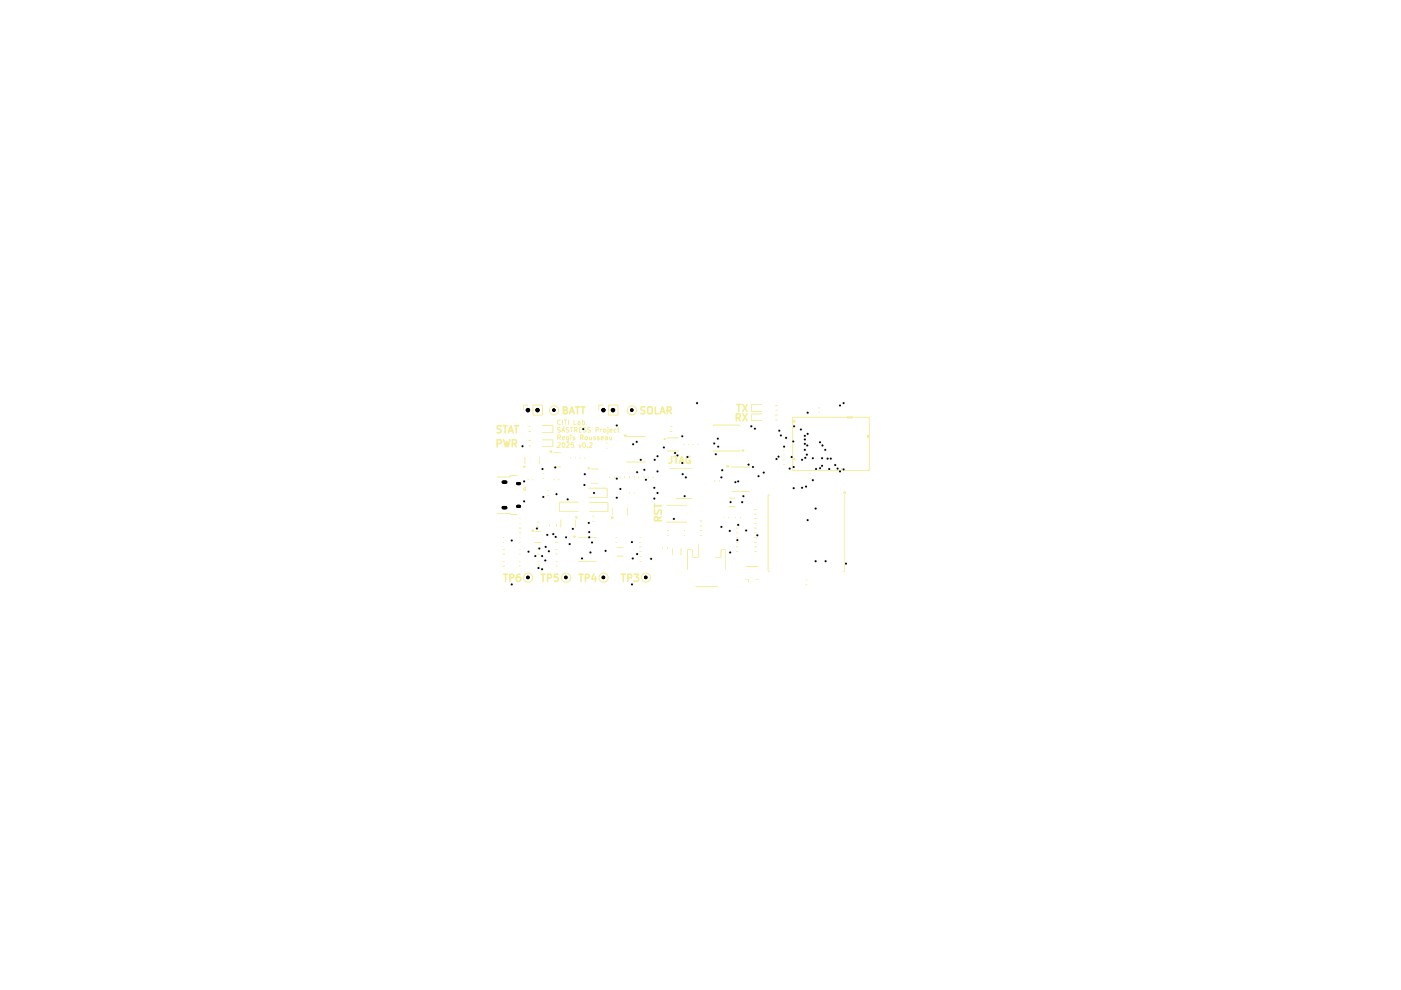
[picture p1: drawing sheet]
<svg xmlns="http://www.w3.org/2000/svg" width="297mm" height="210mm" viewBox="0 0 297 210" stroke-linecap="round" stroke-linejoin="round" font-family="sans-serif">
<g fill="none" stroke="#f3ed95" stroke-width=".34">
<path d="M105.4 94.1l.8-.1 .1-.3v-.3l-.3-.2h-.6v1.5M106.3 90.3a.64 .64 0 0 0-.9 .1v.4a.62 .62 0 0 1 .8 .8l-.3 .2-.5-.1M106.7 90.3h.8M106.8 93.2l.4 1.5 .2-1.1 .3 1.1 .4-1.5M107.1 90.3v1.5M107.8 91.8l.5-1.5 .5 1.5M107.9 91.4h.7M108.6 94.1l.8-.1 .1-.6-.3-.2h-.6v1.5M109.1 90.3h.9M109.1 94.1l.4 .6M109.5 90.3v1.5M122.8 121.8h.8"/>
<path d="M123.2 121.8v1.5M124.1 122.5l.8-.1 .1-.4-.4-.2h-.5v1.5M125.9 121.7l-.4 1.1h.9M126.2 122.3v1M131.7 121.8h.9M132.2 121.8v1.5M133.1 122.5l.8-.1v-.4l-.2-.2h-.6v1.5M134.5 121.8h.9l-.5 .5 .4 .1a.6 .6 0 0 1-.2 .9h-.5l-.1-.2"/>
</g>
<g fill="none" stroke="#f3ed95" stroke-width=".21">
<path d="M111 98.8l.3 .1-.3 .3zM111.3 98.9h.1M111.3 96.9v1.5M112 85.9h-1v1.1M112.1 93.4h.5M112.1 90.5h.5M112.1 91.5h.5M112.1 94.5h.5M113 85.9h2v2.1h-2zM114.4 96.9v1.5M114.9 90.2h2.3v1.5M122.6 119.1h3.8"/>
<path d="M122.6 113.9h3.8M130.5 114h.3M130.5 115h.3M130.8 116h1.4M130.8 117.9h1.4M135.5 116h.5M135.5 117h.5M135.6 118h.4M135.6 114h.2M135.6 115h.2M135.6 119h.4"/>
<circle cx="117.5" cy="87" r=".97"/>
<circle cx="128" cy="122.5" r=".97"/>
<circle cx="136.9" cy="122.5" r=".97"/>
</g>
<path d="M111 98.7l.3 .2-.3 .2z" fill="#f3ed95"/>
<g fill="none" stroke="#f3ed95" stroke-width=".21">
<path d="M114.9 93.3h2.3v1.4h-2.3M114.9 91.7h2.3M106.6 119h.5M106.6 116.5h.5M106.6 117.5h.5M106.6 114h.3M106.6 115h.3M109.7 100.8h-1.5v.3h-2.8M110 119h.4M110.1 116.5h.3M110.1 117.5h.3M113.9 119h.5"/>
<path d="M113.9 116.5h.5M113.9 117.5h.5M129.7 109.5l.3 .3-.3 .2zM129.9 108.5v.8M130 109.8h.1M133.1 107.7v1.6M106.6 120h.5M110 120h.4M113.9 120h.5M117.8 120h.4"/>
<circle cx="112" cy="122.5" r=".97"/>
<circle cx="120" cy="122.5" r=".97"/>
</g>
<path d="M106.8 121.8h.8M107.2 121.8v1.5M108.1 122.5l.8-.1 .1-.4-.4-.2h-.5v1.5M110.2 121.8a.68 .68 0 0 0-.7 .6v.5l.1 .3 .5 .1 .3-.4-.1-.5-.5-.1-.3 .3M114.7 121.8h.9M115.1 121.8v1.5M116.1 122.5l.7-.1v-.6h-.7v1.5M118.3 121.8h-.7l-.1 .6h.8a.6 .6 0 0 1-.2 .9h-.4l-.2-.2" fill="none" stroke="#f3ed95" stroke-width=".34"/>
<path d="M129.7 109.5l.3 .3-.3 .2z" fill="#f3ed95"/>
<g fill="none" stroke="#f3ed95" stroke-width=".21">
<path d="M124.6 99.2h.4l-.2 .2zM124.8 99.4h.1M125.3 99.4h1.6M124.8 103.5h3.9M124.8 105.5h3.9M124.9 106.6h4v1.9h-4M125.3 102.6h1.6M125.6 109.4h.4M125.6 110.5h.4M129.2 101v.4M130.3 101v.4M131.4 101v.4"/>
<path d="M132.5 101v.4M133.5 101v.4M134.5 101v.4M135.4 101v.4M136.5 101v.4M137.5 101v.4"/>
<circle cx="134" cy="87" r=".97"/>
</g>
<path d="M124.6 99.2h.4l-.2 .2z" fill="#f3ed95"/>
<g fill="none" stroke="#f3ed95" stroke-width=".21">
<path d="M120.9 97v.2M122 97v.2M105.4 108.8h2.8v.3h1.5M111 103.7l.4-.4v.8zM112 101.6v.2M113 101.6v.2M113.8 110.7h.5M113.8 111.7h.5M115 100.5h.4M115 101.5h.4M116 104h.4M116 105h.4"/>
<path d="M116.5 111.1v.5M117.5 101.6v.2M118 111.1v.5M118.5 101.6v.2M118.9 110.2v.8M121.5 113.7h.5l-.2 .3zM121.8 114h.1M122.6 106.5h-3.9v2h3.9M128.7 103.5v2M129.9 107.7v.8M133.5 104.4v.2M134.5 104.4v.2"/>
</g>
<path d="M121.5 113.7h.5l-.2 .3z" fill="#f3ed95"/>
<path d="M117.7 114h.5M117.7 115h.5M118.9 111v.8M122 109.7h.1M122 109.7l.3-.3v.5zM122 110.2v1.6" fill="none" stroke="#f3ed95" stroke-width=".21"/>
<path d="M122 109.7l.3-.3v.5z" fill="#f3ed95"/>
<path d="M110 113h.5M110.1 114h.3M110.1 115h.3M112.7 112.4h.5l-.2 .3zM113 112.7h.1M113.3 115h1.5M113.3 112.6h1.5" fill="none" stroke="#f3ed95" stroke-width=".21"/>
<path d="M112.7 112.4h.5l-.2 .3z" fill="#f3ed95"/>
<g fill="none" stroke="#f3ed95" stroke-width=".21">
<path d="M116.5 95.6h.6l-.3 .4zM116.8 96h.1M117.3 95.9h1.6M117.3 99h1.6M123 97v.2M124 97v.2M110 112h.5M110.1 109.9h.3M110.1 111h.3M117.7 116.5h.5M117.7 117.5h.5M117.8 119h.4"/>
<path d="M138.5 101v.4M140.4 116v.4M141.3 108.9v.1M141.3 110.7h4.4M141.3 107.2h4.4M141.4 112.5h.5M141.4 113.5h.5M141.5 116v.4M142.5 116.3v1.4M143.3 105.6h3.5M144.4 116.3v1.4M145 112.5h.2"/>
<path d="M145 113.5h.2M145.7 108.9v.1M146.8 118.2v-1.7h-1v4.3M148 115.3v2.9M148.4 112.5h.5M148.4 111.5h.5M148.4 110.4h.5M148.4 113.5h.5M151.5 101.8v.4M152.5 101.8v.4M153.5 109.6v.3M154.5 109.6v.3"/>
</g>
<path d="M138.8 108.1l.1 .9 .3 .1 .4-.8 .4-.2 .2 .2v.8M138.8 106.8v.9M138.8 107.3h1.4M139.5 110.4l-.1-.7-.1-.1h-.4l-.1 .8h1.4M140.2 109.6l-.7 .5" fill="none" stroke="#f3ed95" stroke-width=".34"/>
<path d="M116.5 95.6h.5l-.2 .3z" fill="#f3ed95"/>
<path d="M119.5 87h.5l.2-.3-.1-.4h-.6v1.4h.6l.2-.5-.3-.2M120.7 87.7l.5-1.4 .6 1.4M120.9 87.3h.7M122 86.3h.9M122.4 86.3v1.4M123.2 86.3h.8M123.6 86.3v1.4" fill="none" stroke="#f3ed95" stroke-width=".34"/>
<g fill="none" stroke="#f3ed95" stroke-width=".21">
<path d="M118.2 92.8h.5l.1-.5-.6-.1v1.1M118.2 93.9h.4l.2 .2-.6 .8h.6M118.5 92.8l.3 .5M118.8 89.1l-.2-.1-.4 .3v.5l.4 .2h.2M118.8 90.7h-.6v.4l.6 .2-.2 .4-.4-.1M119.1 91.7l.3-1.1 .4 1.1M119.2 91.3h.5M119.3 92.9l.4-.1-.1-.2-.3 .1v.5h.4M119.3 93.9h.1a.55 .55 0 0 1 .4 .5 .55 .55 0 0 1-.4 .5l-.2-.5zM119.3 89v1M119.6 89h.6M119.8 89v1"/>
<path d="M120.1 93.9h.4l.2 .1-.6 .9h.6M120.5 92.6v.9h-.4M120.5 92.7h-.4v.5h.4M120.5 89v1M120.6 90.7l-.4-.1-.2 .2 .2 .3 .4 .2v.2l-.2 .2-.4-.1M120.9 90.6h.6M121 92.2v.1M121 92.6v.7M121.2 90.6v1.1M121.6 93.9h-.5v.5h.5v.4h-.5M121.7 89v1h.5M121.8 91.1h.5l.1-.3-.6-.2v1.1"/>
<path d="M121.9 92.7l-.3-.1-.1 .2 .4 .1v.3h-.4M122 91.1l.4 .6M122.6 89.5l.2-.1 .2 .1v.5M122.7 94.2l.3 .7 .2-.7M122.8 91.1h.3M123 89.6h-.4l-.1 .2 .1 .2h.4M123.1 92.8h.5l.1-.4-.2-.2h-.4v1.1M123.2 90.6h-.4v1.1h.4M123.3 92.8l.4 .5M123.5 89.5h.4v.5h-.4M123.5 89v1M123.6 94l.3-.1a.58 .58 0 0 1-.1 1l-.2-.2z"/>
<path d="M124 92.8l.2-.2 .3 .1 .1 .4-.3 .2-.2-.1zM124.2 90.7h-.5v.4l.5 .2-.2 .4-.3-.1M124.6 94.8v.1M125 92.6v.6h.4M125 93.9h.5v.4l-.6 .6h.6M125.2 90.7l-.4-.1-.2 .2 .2 .3 .4 .2-.2 .4-.4-.1M125.4 92.6v.7M126.2 92.7l-.3-.1v.2l.4 .3-.2 .2-.2-.1M126.4 91.1h.5l.1-.3-.6-.2v1.1M127 92.7l-.2-.1-.2 .2 .4 .1v.3h-.4M127.4 91v.7M127.5 92.9l.5-.1-.2-.2-.3 .1v.5h.4"/>
<path d="M127.6 91l-.2 .1M128 91.1l.2-.1 .3 .1-.1 .5h-.4zM128 85.9h-1v1.1M128.4 92.7l.3-.1 .1 .2v.5M128.6 93.9h.2M128.6 95h.2M128.8 92.8h-.3l-.2 .2 .2 .3 .3-.1M128.9 91v.8l-.2 .2M128.9 90.6v.1M129 85.9h2v2.1h-2zM129.2 92.6v.5l.2 .2 .3-.1M129.3 91.3l.5-.1-.1-.2-.4 .1v.5h.5"/>
<path d="M129.7 92.6v.7M130.7 91.1l-.4-.1-.1 .1v.4l.1 .2 .4-.1M130.9 91h.4M131.1 90.6v1l.2 .1M146.8 118.2h1.2M151.6 118.2h1.3v-1.7h1v4.3M154.6 105.6h1.3M154.6 107.4h1.3M155.1 104.2h3.9M156 109.6v.3M156.1 112h.4M156.1 113h.4"/>
<path d="M156.1 116h.4M156.1 117h.4M156.1 114h.4M156.1 115h.4M157 109.6v.3M159.9 112h.5M159.9 113h.5M159.9 116h.5M159.9 117h.5M159.9 114h.5M159.9 115h.5M159.9 108h.5"/>
<path d="M159.9 109h.5M163.3 104.9h-.4v16.2h.4M178.9 104.4h.1M178.9 104.4l.3-.2v.5zM179.1 104.9v16.2h-.4M147.4 124.3h4.8M158.1 120.1h2.7M158.1 122.8h.6v.7M160.2 122.8h.7M170.8 123h.4M170.8 124h.4"/>
</g>
<path d="M178.9 104.4l.3-.2v.5z" fill="#f3ed95"/>
<path d="M168.3 97.2h.2v.3h-.2zM171.6 100.5h.2M171.6 101.5h.2" fill="none" stroke="#f3ed95" stroke-width=".21"/>
<path d="M168.3 97.2h.2v.3h-.2z" fill="#f3ed95"/>
<path d="M132.8 98h4M140.8 93.2l.2-.3v.3zM141 93.2h.1M141.4 95.6h2.5M142 90.5h.5M156.8 90.1h-5.5v.3M166.1 98.5h.3M166.1 95.5h.2M166.1 96.5h.2M166.1 97.5h.3M159.9 109.9h.5M159.9 111h.5" fill="none" stroke="#f3ed95" stroke-width=".21"/>
<path d="M156.1 88.6h.5l.3-.2 .1-.3-.2-.3-.7-.1v1.5M156.2 85.8h.9M156.5 88.6l.5 .6M156.6 85.8v1.4M157.5 85.8l.9 1.4M157.5 87.7l.9 1.5M158.4 85.8l-.9 1.4M158.4 87.7l-.9 1.5" fill="none" stroke="#f3ed95" stroke-width=".34"/>
<path d="M140.7 93.1l.3-.2v.2z" fill="#f3ed95"/>
<path d="M136.7 86.3h-.7v.6a.62 .62 0 0 1 .7 .7l-.8 .1M137.3 86.4a.69 .69 0 0 1 1 0v1.1l-.2 .2h-.6l-.2-.2zM138.9 86.3v1.4h.7M140 87.7l.5-1.4 .5 1.4M140.1 87.3h.7M141.5 87h.7l.1-.2-.1-.4-.7-.1v1.4M141.8 87l.5 .7" fill="none" stroke="#f3ed95" stroke-width=".34"/>
<path d="M132.3 92.2h.5l-.3 .4zM132.5 92.6h.1M132.8 92.5h4" fill="none" stroke="#f3ed95" stroke-width=".21"/>
<path d="M132.2 92.2h.6l-.3 .3z" fill="#f3ed95"/>
<path d="M142 91.5h.5M145 94.1v.3M146 94.1v.3M148 94.1v.3M151.3 95.4v.2M154.1 98.8h.5l-.3 .3zM154.3 99.1h.1M155.1 99h1.9" fill="none" stroke="#f3ed95" stroke-width=".21"/>
<path d="M154 98.7h.5l-.2 .4z" fill="#f3ed95"/>
<path d="M156.8 95.4v.2h-5.5M156.8 90.1v.3M157 99h2M157.3 95.6l.2-.2 .3 .2zM157.5 95.4h.1" fill="none" stroke="#f3ed95" stroke-width=".21"/>
<path d="M157.5 95.3l.2 .3h-.5z" fill="#f3ed95"/>
<path d="M142.4 96.8l-.1 1.2-.1 .2h-.4M142.8 96.8h1M143.3 96.8v1.4M144 98.2l.5-1.4 .5 1.4M144.2 97.8h.7M146.3 96.9a.65 .65 0 0 0-.8 .2 .65 .65 0 0 0 0 .8l.2 .3h.6l.1-.6h-.4" fill="none" stroke="#f3ed95" stroke-width=".34"/>
<g fill="none" stroke="#f3ed95" stroke-width=".21">
<path d="M141.4 92.8h2.5M141.9 99.4h4.9M146.9 94.1v.3M161.6 85.7h-2.3v1.5h2.3M161.6 87.8h-2.3v1.4h2.3M164.4 89h.5M164.4 88h.5M164.4 86h.5M164.4 87h.5M168.3 89.1h.2v.4h-.2zM173.5 86.5h.4M173.5 87.5h.4"/>
<path d="M184.3 88.5h-16.2v11.2"/>
</g>
<path d="M168.2 89.1h.3v.4h-.3z" fill="#f3ed95"/>
<path d="M178.4 99.4h.5v.2h-.5zM184.3 88.5v11.2h-16.2" fill="none" stroke="#f3ed95" stroke-width=".21"/>
<path d="M178.4 99.3h.4v.3h-.4z" fill="#f3ed95"/>
<path d="M183.9 92.3h.3v.5h-.3z" fill="none" stroke="#f3ed95" stroke-width=".21"/>
<path d="M183.9 92.3h.2v.4h-.2z" fill="#f3ed95"/>
<path d="M179.7 88.5h.1M179.7 88.3v.4M180.1 88.4l-.3 .1 .3 .1M180.3 88.4l.2 .1-.2 .1M180.5 88.5h.2M180.6 88.3v.4" fill="none" stroke="#f3ed95" stroke-width=".21"/>
<g fill="#000">
<circle cx="111.9" cy="87" r=".47"/>
<circle cx="114" cy="87" r=".47"/>
<circle cx="117.4" cy="87" r=".38"/>
<circle cx="127.9" cy="87" r=".47"/>
<circle cx="130" cy="87" r=".47"/>
<circle cx="133.9" cy="87" r=".38"/>
<circle cx="111.9" cy="122.4" r=".38"/>
<circle cx="120" cy="122.4" r=".38"/>
<circle cx="127.9" cy="122.4" r=".38"/>
<circle cx="136.9" cy="122.4" r=".38"/>
</g>
<path d="M106.7 102.2h.5M106.7 107.7h.5" fill="none" stroke="#000" stroke-width=".76"/>
<path d="M106.7 102.2h.5M106.7 107.6h.5M109.7 102.5h.5M109.7 107.4h.5" fill="none" stroke="#000" stroke-width=".68"/>
<path d="M115.1 105.2l.3 .2-.1 .2-.3-.2z" fill="#ececec"/>
<path d="M115.1 105.2l.3 .2-.1 .2-.3-.2z" fill="none" stroke="#ececec" stroke-width=".21"/>
<path d="M111 101.9l.3 .2-.1 .2-.3-.2z" fill="#ececec"/>
<path d="M111 101.9l.3 .2-.1 .2-.3-.2z" fill="none" stroke="#ececec" stroke-width=".21"/>
<path d="M111 106.1l.3 .2-.1 .2-.3-.2z" fill="#ececec"/>
<path d="M111 106.1l.3 .2-.1 .2-.3-.2z" fill="none" stroke="#ececec" stroke-width=".21"/>
<path d="M120.3 105.7l.3 .2-.1 .2-.4-.2z" fill="#ececec"/>
<path d="M120.3 105.7l.3 .2-.1 .2-.4-.2z" fill="none" stroke="#ececec" stroke-width=".21"/>
<path d="M117.9 104.6l.3 .2-.1 .2-.3-.2z" fill="#ececec"/>
<path d="M117.9 104.6l.3 .2-.1 .2-.3-.2z" fill="none" stroke="#ececec" stroke-width=".21"/>
<path d="M121.4 112l.3 .1-.1 .2-.4-.2z" fill="#ececec"/>
<path d="M121.4 112l.3 .1-.1 .2-.4-.2z" fill="none" stroke="#ececec" stroke-width=".21"/>
<path d="M125.1 116.9l.3 .2-.1 .2-.3-.2z" fill="#ececec"/>
<path d="M125.1 116.9l.3 .2-.1 .2-.3-.2z" fill="none" stroke="#ececec" stroke-width=".21"/>
<path d="M120.7 115.2l.3 .2-.1 .1-.3-.1z" fill="#ececec"/>
<path d="M120.7 115.2l.3 .2-.1 .1-.3-.1z" fill="none" stroke="#ececec" stroke-width=".21"/>
<path d="M119.9 113.7l.3 .2-.1 .2-.3-.2z" fill="#ececec"/>
<path d="M119.9 113.7l.3 .2-.1 .2-.3-.2z" fill="none" stroke="#ececec" stroke-width=".21"/>
<path d="M123.3 118.2l.3 .2-.1 .2-.3-.2z" fill="#ececec"/>
<path d="M123.3 118.2l.3 .2-.1 .2-.3-.2z" fill="none" stroke="#ececec" stroke-width=".21"/>
<path d="M133.9 114.7l.3 .2-.1 .2-.3-.2z" fill="#ececec"/>
<path d="M133.9 114.7l.3 .2-.1 .2-.3-.2z" fill="none" stroke="#ececec" stroke-width=".21"/>
<path d="M137.9 118.3l.4 .2-.1 .2-.4-.2z" fill="#ececec"/>
<path d="M137.9 118.3l.4 .2-.1 .2-.4-.2z" fill="none" stroke="#ececec" stroke-width=".21"/>
<path d="M135 117.3l.3 .2-.1 .2-.3-.2z" fill="#ececec"/>
<path d="M135 117.3l.3 .2-.1 .2-.3-.2z" fill="none" stroke="#ececec" stroke-width=".21"/>
<path d="M134.1 118.2l.3 .2-.1 .2-.4-.2z" fill="#ececec"/>
<path d="M134.1 118.2l.3 .2-.1 .2-.4-.2z" fill="none" stroke="#ececec" stroke-width=".21"/>
<path d="M133.9 123.7l.3 .2-.1 .2-.3-.2z" fill="#ececec"/>
<path d="M133.9 123.7l.3 .2-.1 .2-.3-.2z" fill="none" stroke="#ececec" stroke-width=".21"/>
<path d="M112 116.8l.3 .2-.1 .2-.4-.2z" fill="#ececec"/>
<path d="M112 116.8l.3 .2-.1 .2-.4-.2z" fill="none" stroke="#ececec" stroke-width=".21"/>
<path d="M108.4 114.4l.3 .2-.1 .2-.3-.2z" fill="#ececec"/>
<path d="M108.4 114.4l.3 .2-.1 .2-.3-.2z" fill="none" stroke="#ececec" stroke-width=".21"/>
<path d="M108.4 123.7l.3 .2-.1 .2-.3-.2z" fill="#ececec"/>
<path d="M108.4 123.7l.3 .2-.1 .2-.3-.2z" fill="none" stroke="#ececec" stroke-width=".21"/>
<path d="M113.4 117.7l.3 .2-.1 .2-.3-.2z" fill="#ececec"/>
<path d="M113.4 117.7l.3 .2-.1 .2-.3-.2z" fill="none" stroke="#ececec" stroke-width=".21"/>
<path d="M114.1 120.3l.3 .1-.1 .2-.3-.2z" fill="#ececec"/>
<path d="M114.1 120.3l.3 .1-.1 .2-.3-.2z" fill="none" stroke="#ececec" stroke-width=".21"/>
<path d="M114.8 120.5l.3 .2-.1 .2-.3-.2z" fill="#ececec"/>
<path d="M114.8 120.5l.3 .2-.1 .2-.3-.2z" fill="none" stroke="#ececec" stroke-width=".21"/>
<path d="M115.5 118.6l.3 .2-.1 .2-.3-.2z" fill="#ececec"/>
<path d="M115.5 118.6l.3 .2-.1 .2-.3-.2z" fill="none" stroke="#ececec" stroke-width=".21"/>
<path d="M115.6 115.8l.3 .2-.1 .1-.3-.1z" fill="#ececec"/>
<path d="M115.6 115.8l.3 .2-.1 .1-.3-.1z" fill="none" stroke="#ececec" stroke-width=".21"/>
<path d="M114.2 116.1l.4 .2-.2 .2-.3-.2z" fill="#ececec"/>
<path d="M114.2 116.1l.4 .2-.2 .2-.3-.2z" fill="none" stroke="#ececec" stroke-width=".21"/>
<path d="M116.3 116.7l.3 .2-.1 .2-.3-.2z" fill="#ececec"/>
<path d="M116.3 116.7l.3 .2-.1 .2-.3-.2z" fill="none" stroke="#ececec" stroke-width=".21"/>
<path d="M114.8 117.7l.3 .2-.1 .2-.3-.2z" fill="#ececec"/>
<path d="M114.8 117.7l.3 .2-.1 .2-.3-.2z" fill="none" stroke="#ececec" stroke-width=".21"/>
<path d="M128.3 116.6l.3 .2-.1 .2-.3-.2z" fill="#ececec"/>
<path d="M128.3 116.6l.3 .2-.1 .2-.3-.2z" fill="none" stroke="#ececec" stroke-width=".21"/>
<path d="M124.8 113.7l.3 .2-.1 .2-.3-.2z" fill="#ececec"/>
<path d="M124.8 113.7l.3 .2-.1 .2-.3-.2z" fill="none" stroke="#ececec" stroke-width=".21"/>
<path d="M124.8 112.6l.3 .2-.1 .2-.3-.2z" fill="#ececec"/>
<path d="M124.8 112.6l.3 .2-.1 .2-.3-.2z" fill="none" stroke="#ececec" stroke-width=".21"/>
<path d="M130.7 105.3l.3 .2-.1 .2-.3-.2z" fill="#ececec"/>
<path d="M130.7 105.3l.3 .2-.1 .2-.3-.2z" fill="none" stroke="#ececec" stroke-width=".21"/>
<path d="M130.7 101.3l.3 .2-.1 .2-.3-.2z" fill="#ececec"/>
<path d="M130.7 101.3l.3 .2-.1 .2-.3-.2z" fill="none" stroke="#ececec" stroke-width=".21"/>
<path d="M125.8 104.3l.4 .2-.2 .2-.3-.2z" fill="#ececec"/>
<path d="M125.8 104.3l.4 .2-.2 .2-.3-.2z" fill="none" stroke="#ececec" stroke-width=".21"/>
<path d="M125.4 114.8l.3 .2-.1 .2-.3-.2z" fill="#ececec"/>
<path d="M125.4 114.8l.3 .2-.1 .2-.3-.2z" fill="none" stroke="#ececec" stroke-width=".21"/>
<path d="M124.7 110.7l.4 .2-.2 .2-.3-.2z" fill="#ececec"/>
<path d="M124.7 110.7l.4 .2-.2 .2-.3-.2z" fill="none" stroke="#ececec" stroke-width=".21"/>
<path d="M110.7 94.4l.3 .2-.1 .2-.3-.2z" fill="#ececec"/>
<path d="M110.7 94.4l.3 .2-.1 .2-.3-.2z" fill="none" stroke="#ececec" stroke-width=".21"/>
<path d="M123.8 102.6l.3 .2-.1 .2-.3-.2z" fill="#ececec"/>
<path d="M123.8 102.6l.3 .2-.1 .2-.3-.2z" fill="none" stroke="#ececec" stroke-width=".21"/>
<path d="M123.9 100.4l.3 .1-.1 .2-.3-.2z" fill="#ececec"/>
<path d="M123.9 100.4l.3 .1-.1 .2-.3-.2z" fill="none" stroke="#ececec" stroke-width=".21"/>
<path d="M123.6 90.8l.3 .2-.1 .2-.4-.2z" fill="#ececec"/>
<path d="M123.6 90.8l.3 .2-.1 .2-.4-.2z" fill="none" stroke="#ececec" stroke-width=".21"/>
<path d="M114.9 99.3l.3 .1-.1 .2-.3-.2z" fill="#ececec"/>
<path d="M114.9 99.3l.3 .1-.1 .2-.3-.2z" fill="none" stroke="#ececec" stroke-width=".21"/>
<path d="M117.6 98.9l.3 .2-.1 .2-.3-.2z" fill="#ececec"/>
<path d="M117.6 98.9l.3 .2-.1 .2-.3-.2z" fill="none" stroke="#ececec" stroke-width=".21"/>
<path d="M117.7 113.6l.3 .2-.1 .2-.3-.2z" fill="#ececec"/>
<path d="M117.7 113.6l.3 .2-.1 .2-.3-.2z" fill="none" stroke="#ececec" stroke-width=".21"/>
<path d="M115.9 113.2l.3 .2-.1 .2-.3-.2z" fill="#ececec"/>
<path d="M115.9 113.2l.3 .2-.1 .2-.3-.2z" fill="none" stroke="#ececec" stroke-width=".21"/>
<path d="M113.7 111.9l.3 .2-.1 .1-.3-.1z" fill="#ececec"/>
<path d="M113.7 111.9l.3 .2-.1 .1-.3-.1z" fill="none" stroke="#ececec" stroke-width=".21"/>
<path d="M117.2 113.1l.3 .1-.1 .2-.3-.2z" fill="#ececec"/>
<path d="M117.2 113.1l.3 .1-.1 .2-.3-.2z" fill="none" stroke="#ececec" stroke-width=".21"/>
<path d="M152.8 101l.4 .2-.1 .2-.4-.2z" fill="#ececec"/>
<path d="M152.8 101l.4 .2-.1 .2-.4-.2z" fill="none" stroke="#ececec" stroke-width=".21"/>
<path d="M152.2 94.5l.3 .2-.1 .2-.3-.2z" fill="#ececec"/>
<path d="M152.2 94.5l.3 .2-.1 .2-.3-.2z" fill="none" stroke="#ececec" stroke-width=".21"/>
<path d="M145.7 96.7l.3 .2-.1 .2-.4-.2z" fill="#ececec"/>
<path d="M145.7 96.7l.3 .2-.1 .2-.4-.2z" fill="none" stroke="#ececec" stroke-width=".21"/>
<path d="M144.6 98l.3 .2-.1 .2-.4-.2z" fill="#ececec"/>
<path d="M144.6 98l.3 .2-.1 .2-.4-.2z" fill="none" stroke="#ececec" stroke-width=".21"/>
<path d="M153 99.5l.3 .2-.1 .2-.3-.2z" fill="#ececec"/>
<path d="M153 99.5l.3 .2-.1 .2-.3-.2z" fill="none" stroke="#ececec" stroke-width=".21"/>
<path d="M152.1 92.8l.3 .2-.1 .2-.3-.2z" fill="#ececec"/>
<path d="M152.1 92.8l.3 .2-.1 .2-.3-.2z" fill="none" stroke="#ececec" stroke-width=".21"/>
<path d="M151.7 96.1l.3 .2-.1 .2-.3-.2z" fill="#ececec"/>
<path d="M151.7 96.1l.3 .2-.1 .2-.3-.2z" fill="none" stroke="#ececec" stroke-width=".21"/>
<path d="M151.3 93.8l.3 .2-.1 .2-.3-.2z" fill="#ececec"/>
<path d="M151.3 93.8l.3 .2-.1 .2-.3-.2z" fill="none" stroke="#ececec" stroke-width=".21"/>
<path d="M139.3 99.8l.3 .1-.1 .2-.3-.2z" fill="#ececec"/>
<path d="M139.3 99.8l.3 .1-.1 .2-.3-.2z" fill="none" stroke="#ececec" stroke-width=".21"/>
<path d="M139.3 104.3l.3 .2-.1 .2-.3-.2z" fill="#ececec"/>
<path d="M139.3 104.3l.3 .2-.1 .2-.3-.2z" fill="none" stroke="#ececec" stroke-width=".21"/>
<path d="M131.4 103.5l.3 .2-.1 .2-.3-.2z" fill="#ececec"/>
<path d="M131.4 103.5l.3 .2-.1 .2-.3-.2z" fill="none" stroke="#ececec" stroke-width=".21"/>
<path d="M138.6 105.5l.3 .2-.1 .2-.3-.2z" fill="#ececec"/>
<path d="M138.6 105.5l.3 .2-.1 .2-.3-.2z" fill="none" stroke="#ececec" stroke-width=".21"/>
<path d="M138.6 103.2l.3 .2-.1 .2-.3-.2z" fill="#ececec"/>
<path d="M138.6 103.2l.3 .2-.1 .2-.3-.2z" fill="none" stroke="#ececec" stroke-width=".21"/>
<path d="M136.8 101.5l.4 .2-.1 .2-.4-.2z" fill="#ececec"/>
<path d="M136.8 101.5l.4 .2-.1 .2-.4-.2z" fill="none" stroke="#ececec" stroke-width=".21"/>
<path d="M157.3 106.3l.3 .2-.1 .2-.4-.2z" fill="#ececec"/>
<path d="M157.3 106.3l.3 .2-.1 .2-.4-.2z" fill="none" stroke="#ececec" stroke-width=".21"/>
<path d="M154.8 106.3l.3 .2-.1 .2-.3-.2z" fill="#ececec"/>
<path d="M154.8 106.3l.3 .2-.1 .2-.3-.2z" fill="none" stroke="#ececec" stroke-width=".21"/>
<path d="M157.5 105l.3 .2-.1 .2-.3-.2z" fill="#ececec"/>
<path d="M157.5 105l.3 .2-.1 .2-.3-.2z" fill="none" stroke="#ececec" stroke-width=".21"/>
<path d="M156.4 101.9l.3 .2-.1 .2-.3-.2z" fill="#ececec"/>
<path d="M156.4 101.9l.3 .2-.1 .2-.3-.2z" fill="none" stroke="#ececec" stroke-width=".21"/>
<path d="M155.8 102l.3 .2-.1 .2-.3-.2z" fill="#ececec"/>
<path d="M155.8 102l.3 .2-.1 .2-.3-.2z" fill="none" stroke="#ececec" stroke-width=".21"/>
<path d="M134.1 94l.4 .2-.2 .2-.3-.2z" fill="#ececec"/>
<path d="M134.1 94l.4 .2-.2 .2-.3-.2z" fill="none" stroke="#ececec" stroke-width=".21"/>
<path d="M135 99.9l.3 .2-.1 .2-.3-.2z" fill="#ececec"/>
<path d="M135 99.9l.3 .2-.1 .2-.3-.2z" fill="none" stroke="#ececec" stroke-width=".21"/>
<path d="M135.7 97.3l.4 .2-.2 .2-.3-.2z" fill="#ececec"/>
<path d="M135.7 97.3l.4 .2-.2 .2-.3-.2z" fill="none" stroke="#ececec" stroke-width=".21"/>
<path d="M136.5 99.4l.3 .2-.1 .2-.3-.2z" fill="#ececec"/>
<path d="M136.5 99.4l.3 .2-.1 .2-.3-.2z" fill="none" stroke="#ececec" stroke-width=".21"/>
<path d="M138.7 97.3l.3 .2-.1 .2-.3-.2z" fill="#ececec"/>
<path d="M138.7 97.3l.3 .2-.1 .2-.3-.2z" fill="none" stroke="#ececec" stroke-width=".21"/>
<path d="M144.6 100.4l.3 .1-.1 .2-.3-.2z" fill="#ececec"/>
<path d="M144.6 100.4l.3 .1-.1 .2-.3-.2z" fill="none" stroke="#ececec" stroke-width=".21"/>
<path d="M145.1 105l.3 .2-.1 .2-.4-.2z" fill="#ececec"/>
<path d="M145.1 105l.3 .2-.1 .2-.4-.2z" fill="none" stroke="#ececec" stroke-width=".21"/>
<path d="M142.8 109.8l.3 .2-.1 .2-.3-.2z" fill="#ececec"/>
<path d="M142.8 109.8l.3 .2-.1 .2-.3-.2z" fill="none" stroke="#ececec" stroke-width=".21"/>
<path d="M145.3 101l.3 .2-.1 .2-.3-.2z" fill="#ececec"/>
<path d="M145.3 101l.3 .2-.1 .2-.3-.2z" fill="none" stroke="#ececec" stroke-width=".21"/>
<path d="M152.8 111.5l.4 .2-.1 .2-.4-.2z" fill="#ececec"/>
<path d="M152.8 111.5l.4 .2-.1 .2-.4-.2z" fill="none" stroke="#ececec" stroke-width=".21"/>
<path d="M156.2 114.3l.3 .2-.1 .2-.3-.2z" fill="#ececec"/>
<path d="M156.2 114.3l.3 .2-.1 .2-.3-.2z" fill="none" stroke="#ececec" stroke-width=".21"/>
<path d="M158.1 112.3l.3 .2-.1 .2-.3-.2z" fill="#ececec"/>
<path d="M158.1 112.3l.3 .2-.1 .2-.3-.2z" fill="none" stroke="#ececec" stroke-width=".21"/>
<path d="M154.6 112.4l.3 .2-.1 .2-.3-.2z" fill="#ececec"/>
<path d="M154.6 112.4l.3 .2-.1 .2-.3-.2z" fill="none" stroke="#ececec" stroke-width=".21"/>
<path d="M154.7 116.9l.3 .2-.1 .2-.3-.2z" fill="#ececec"/>
<path d="M154.7 116.9l.3 .2-.1 .2-.3-.2z" fill="none" stroke="#ececec" stroke-width=".21"/>
<path d="M156.4 111.1l.3 .2-.1 .2-.3-.2z" fill="#ececec"/>
<path d="M156.4 111.1l.3 .2-.1 .2-.3-.2z" fill="none" stroke="#ececec" stroke-width=".21"/>
<path d="M139.3 96.5l.3 .2-.1 .2-.3-.2z" fill="#ececec"/>
<path d="M139.3 96.5l.3 .2-.1 .2-.3-.2z" fill="none" stroke="#ececec" stroke-width=".21"/>
<path d="M130.7 90l.3 .2-.1 .2-.3-.2z" fill="#ececec"/>
<path d="M130.7 90l.3 .2-.1 .2-.3-.2z" fill="none" stroke="#ececec" stroke-width=".21"/>
<path d="M147.7 85.3l.3 .2-.1 .2-.3-.2z" fill="#ececec"/>
<path d="M147.7 85.3l.3 .2-.1 .2-.3-.2z" fill="none" stroke="#ececec" stroke-width=".21"/>
<path d="M144.6 92.3l.3 .2-.1 .2-.4-.2z" fill="#ececec"/>
<path d="M144.6 92.3l.3 .2-.1 .2-.4-.2z" fill="none" stroke="#ececec" stroke-width=".21"/>
<path d="M143.5 96.4l.3 .2-.1 .2-.3-.2z" fill="#ececec"/>
<path d="M143.5 96.4l.3 .2-.1 .2-.3-.2z" fill="none" stroke="#ececec" stroke-width=".21"/>
<path d="M140.7 94.7l.3 .2-.1 .2-.4-.2z" fill="#ececec"/>
<path d="M140.7 94.7l.3 .2-.1 .2-.4-.2z" fill="none" stroke="#ececec" stroke-width=".21"/>
<path d="M143 95.9l.3 .2-.1 .1-.3-.1z" fill="#ececec"/>
<path d="M143 95.9l.3 .2-.1 .1-.3-.1z" fill="none" stroke="#ececec" stroke-width=".21"/>
<path d="M134.9 93.5l.3 .2-.1 .2-.3-.2z" fill="#ececec"/>
<path d="M134.9 93.5l.3 .2-.1 .2-.3-.2z" fill="none" stroke="#ececec" stroke-width=".21"/>
<path d="M168.2 98.8l.3 .2-.1 .2-.3-.2z" fill="#ececec"/>
<path d="M168.2 98.8l.3 .2-.1 .2-.3-.2z" fill="none" stroke="#ececec" stroke-width=".21"/>
<path d="M167.7 96.7l.4 .2-.1 .2-.4-.2z" fill="#ececec"/>
<path d="M167.7 96.7l.4 .2-.1 .2-.4-.2z" fill="none" stroke="#ececec" stroke-width=".21"/>
<path d="M166.1 94.5l.4 .2-.2 .2-.3-.2z" fill="#ececec"/>
<path d="M166.1 94.5l.4 .2-.2 .2-.3-.2z" fill="none" stroke="#ececec" stroke-width=".21"/>
<path d="M166.6 92.6l.3 .2-.1 .2-.3-.2z" fill="#ececec"/>
<path d="M166.6 92.6l.3 .2-.1 .2-.3-.2z" fill="none" stroke="#ececec" stroke-width=".21"/>
<path d="M164.5 97.1l.3 .2-.1 .2-.3-.2z" fill="#ececec"/>
<path d="M164.5 97.1l.3 .2-.1 .2-.3-.2z" fill="none" stroke="#ececec" stroke-width=".21"/>
<path d="M168.1 93.4l.3 .2-.1 .2-.3-.2z" fill="#ececec"/>
<path d="M168.1 93.4l.3 .2-.1 .2-.3-.2z" fill="none" stroke="#ececec" stroke-width=".21"/>
<path d="M167.3 99.2l.3 .2-.1 .1-.3-.1z" fill="#ececec"/>
<path d="M167.3 99.2l.3 .2-.1 .1-.3-.1z" fill="none" stroke="#ececec" stroke-width=".21"/>
<path d="M165 96.6l.3 .2-.1 .2-.4-.2z" fill="#ececec"/>
<path d="M165 96.6l.3 .2-.1 .2-.4-.2z" fill="none" stroke="#ececec" stroke-width=".21"/>
<path d="M172.2 97l.4 .2-.2 .1-.3-.1z" fill="#ececec"/>
<path d="M172.2 97l.4 .2-.2 .1-.3-.1z" fill="none" stroke="#ececec" stroke-width=".21"/>
<path d="M175.4 97.1l.3 .1-.1 .2-.3-.2z" fill="#ececec"/>
<path d="M175.4 97.1l.3 .1-.1 .2-.3-.2z" fill="none" stroke="#ececec" stroke-width=".21"/>
<path d="M173.8 99.1l.3 .2-.1 .2-.3-.2z" fill="#ececec"/>
<path d="M173.8 99.1l.3 .2-.1 .2-.3-.2z" fill="none" stroke="#ececec" stroke-width=".21"/>
<path d="M174.2 98.6l.3 .2-.1 .2-.3-.2z" fill="#ececec"/>
<path d="M174.2 98.6l.3 .2-.1 .2-.3-.2z" fill="none" stroke="#ececec" stroke-width=".21"/>
<path d="M172.9 99.3l.3 .1-.1 .2-.3-.2z" fill="#ececec"/>
<path d="M172.9 99.3l.3 .1-.1 .2-.3-.2z" fill="none" stroke="#ececec" stroke-width=".21"/>
<path d="M174.2 97l.3 .2-.1 .1-.3-.1z" fill="#ececec"/>
<path d="M174.2 97l.3 .2-.1 .1-.3-.1z" fill="none" stroke="#ececec" stroke-width=".21"/>
<path d="M174.9 95.2l.3 .2-.1 .2-.3-.2z" fill="#ececec"/>
<path d="M174.9 95.2l.3 .2-.1 .2-.3-.2z" fill="none" stroke="#ececec" stroke-width=".21"/>
<path d="M176 97.1l.4 .1-.1 .2-.4-.2z" fill="#ececec"/>
<path d="M176 97.1l.4 .1-.1 .2-.4-.2z" fill="none" stroke="#ececec" stroke-width=".21"/>
<path d="M178.8 85.3l.3 .2-.1 .2-.4-.2z" fill="#ececec"/>
<path d="M178.8 85.3l.3 .2-.1 .2-.4-.2z" fill="none" stroke="#ececec" stroke-width=".21"/>
<path d="M178 85.8l.3 .2-.1 .2-.3-.2z" fill="#ececec"/>
<path d="M178 85.8l.3 .2-.1 .2-.3-.2z" fill="none" stroke="#ececec" stroke-width=".21"/>
<path d="M171.1 87.3l.3 .2-.1 .2-.3-.2z" fill="#ececec"/>
<path d="M171.1 87.3l.3 .2-.1 .2-.3-.2z" fill="none" stroke="#ececec" stroke-width=".21"/>
<path d="M173.8 93.6l.3 .2-.1 .2-.3-.2z" fill="#ececec"/>
<path d="M173.8 93.6l.3 .2-.1 .2-.3-.2z" fill="none" stroke="#ececec" stroke-width=".21"/>
<path d="M165.1 91.1l.3 .2-.1 .2-.3-.2z" fill="#ececec"/>
<path d="M165.1 91.1l.3 .2-.1 .2-.3-.2z" fill="none" stroke="#ececec" stroke-width=".21"/>
<path d="M160 90.7l.3 .2-.1 .2-.3-.2z" fill="#ececec"/>
<path d="M160 90.7l.3 .2-.1 .2-.3-.2z" fill="none" stroke="#ececec" stroke-width=".21"/>
<path d="M159.2 90.2l.3 .2-.1 .2-.3-.2z" fill="#ececec"/>
<path d="M159.2 90.2l.3 .2-.1 .2-.3-.2z" fill="none" stroke="#ececec" stroke-width=".21"/>
<path d="M168.3 90.2l.3 .2-.1 .2-.4-.2z" fill="#ececec"/>
<path d="M168.3 90.2l.3 .2-.1 .2-.4-.2z" fill="none" stroke="#ececec" stroke-width=".21"/>
<path d="M165.5 92.1l.3 .2-.1 .2-.3-.2z" fill="#ececec"/>
<path d="M165.5 92.1l.3 .2-.1 .2-.3-.2z" fill="none" stroke="#ececec" stroke-width=".21"/>
<path d="M171.1 91.8l.3 .2-.1 .2-.3-.2z" fill="#ececec"/>
<path d="M171.1 91.8l.3 .2-.1 .2-.3-.2z" fill="none" stroke="#ececec" stroke-width=".21"/>
<path d="M171.1 94.3l.3 .1-.1 .2-.4-.2z" fill="#ececec"/>
<path d="M171.1 94.3l.3 .1-.1 .2-.4-.2z" fill="none" stroke="#ececec" stroke-width=".21"/>
<path d="M169.7 90.9l.3 .2-.1 .1-.3-.1z" fill="#ececec"/>
<path d="M169.7 90.9l.3 .2-.1 .1-.3-.1z" fill="none" stroke="#ececec" stroke-width=".21"/>
<path d="M174.3 94.3l.3 .1-.1 .2-.3-.2z" fill="#ececec"/>
<path d="M174.3 94.3l.3 .1-.1 .2-.3-.2z" fill="none" stroke="#ececec" stroke-width=".21"/>
<path d="M170.5 92.2l.4 .2-.2 .2-.3-.2z" fill="#ececec"/>
<path d="M170.5 92.2l.4 .2-.2 .2-.3-.2z" fill="none" stroke="#ececec" stroke-width=".21"/>
<path d="M170.5 95.2l.4 .2-.2 .2-.3-.2z" fill="#ececec"/>
<path d="M170.5 95.2l.4 .2-.2 .2-.3-.2z" fill="none" stroke="#ececec" stroke-width=".21"/>
<path d="M170.5 93.9l.4 .2-.2 .2-.3-.2z" fill="#ececec"/>
<path d="M170.5 93.9l.4 .2-.2 .2-.3-.2z" fill="none" stroke="#ececec" stroke-width=".21"/>
<path d="M170.5 93l.4 .2-.2 .2-.3-.2z" fill="#ececec"/>
<path d="M170.5 93l.4 .2-.2 .2-.3-.2z" fill="none" stroke="#ececec" stroke-width=".21"/>
<path d="M168.2 103.3l.3 .2-.1 .2-.3-.2z" fill="#ececec"/>
<path d="M168.2 103.3l.3 .2-.1 .2-.3-.2z" fill="none" stroke="#ececec" stroke-width=".21"/>
<path d="M158.6 98.3l.3 .2-.1 .2-.3-.2z" fill="#ececec"/>
<path d="M158.6 98.3l.3 .2-.1 .2-.3-.2z" fill="none" stroke="#ececec" stroke-width=".21"/>
<path d="M159.5 98.8l.4 .2-.2 .2-.3-.2z" fill="#ececec"/>
<path d="M159.5 98.8l.4 .2-.2 .2-.3-.2z" fill="none" stroke="#ececec" stroke-width=".21"/>
<path d="M160.7 100.8l.3 .2-.1 .2-.3-.2z" fill="#ececec"/>
<path d="M160.7 100.8l.3 .2-.1 .2-.3-.2z" fill="none" stroke="#ececec" stroke-width=".21"/>
<path d="M161.8 100l.3 .2-.1 .2-.3-.2z" fill="#ececec"/>
<path d="M161.8 100l.3 .2-.1 .2-.3-.2z" fill="none" stroke="#ececec" stroke-width=".21"/>
<path d="M177.5 99.2l.3 .2-.1 .1-.3-.1z" fill="#ececec"/>
<path d="M177.5 99.2l.3 .2-.1 .1-.3-.1z" fill="none" stroke="#ececec" stroke-width=".21"/>
<path d="M178.8 99.3l.3 .2-.1 .2-.4-.2z" fill="#ececec"/>
<path d="M178.8 99.3l.3 .2-.1 .2-.4-.2z" fill="none" stroke="#ececec" stroke-width=".21"/>
<path d="M178 99.8l.3 .1-.1 .2-.3-.2z" fill="#ececec"/>
<path d="M178 99.8l.3 .1-.1 .2-.3-.2z" fill="none" stroke="#ececec" stroke-width=".21"/>
<path d="M177 98.4l.3 .2-.1 .2-.3-.2z" fill="#ececec"/>
<path d="M177 98.4l.3 .2-.1 .2-.3-.2z" fill="none" stroke="#ececec" stroke-width=".21"/>
<path d="M175.7 99.3l.3 .1-.1 .2-.3-.2z" fill="#ececec"/>
<path d="M175.7 99.3l.3 .1-.1 .2-.3-.2z" fill="none" stroke="#ececec" stroke-width=".21"/>
<path d="M171.1 110.1l.3 .2-.1 .2-.3-.2z" fill="#ececec"/>
<path d="M171.1 110.1l.3 .2-.1 .2-.3-.2z" fill="none" stroke="#ececec" stroke-width=".21"/>
<path d="M160.5 113.3l.3 .2-.1 .2-.3-.2z" fill="#ececec"/>
<path d="M160.5 113.3l.3 .2-.1 .2-.3-.2z" fill="none" stroke="#ececec" stroke-width=".21"/>
<path d="M172.8 118.8l.3 .2-.1 .2-.3-.2z" fill="#ececec"/>
<path d="M172.8 118.8l.3 .2-.1 .2-.3-.2z" fill="none" stroke="#ececec" stroke-width=".21"/>
<path d="M174.9 118.8l.4 .2-.1 .2-.4-.2z" fill="#ececec"/>
<path d="M174.9 118.8l.4 .2-.1 .2-.4-.2z" fill="none" stroke="#ececec" stroke-width=".21"/>
<path d="M172.8 107.6l.3 .2-.1 .2-.3-.2z" fill="#ececec"/>
<path d="M172.8 107.6l.3 .2-.1 .2-.3-.2z" fill="none" stroke="#ececec" stroke-width=".21"/>
<path d="M179.3 119.3l.3 .2-.1 .2-.3-.2z" fill="#ececec"/>
<path d="M179.3 119.3l.3 .2-.1 .2-.3-.2z" fill="none" stroke="#ececec" stroke-width=".21"/>
<path d="M172.2 101.6l.4 .2-.2 .2-.3-.2z" fill="#ececec"/>
<path d="M172.2 101.6l.4 .2-.2 .2-.3-.2z" fill="none" stroke="#ececec" stroke-width=".21"/>
<path d="M170 97.3l.3 .2-.1 .2-.4-.2z" fill="#ececec"/>
<path d="M170 97.3l.3 .2-.1 .2-.4-.2z" fill="none" stroke="#ececec" stroke-width=".21"/>
<path d="M170 103.2l.3 .2-.1 .2-.4-.2z" fill="#ececec"/>
<path d="M170 103.2l.3 .2-.1 .2-.4-.2z" fill="none" stroke="#ececec" stroke-width=".21"/>
<path d="M170.8 103l.3 .2-.1 .2-.3-.2z" fill="#ececec"/>
<path d="M170.8 103l.3 .2-.1 .2-.3-.2z" fill="none" stroke="#ececec" stroke-width=".21"/>
<path d="M170.6 96.9l.3 .2-.1 .2-.3-.2z" fill="#ececec"/>
<path d="M170.6 96.9l.3 .2-.1 .2-.3-.2z" fill="none" stroke="#ececec" stroke-width=".21"/>
<path d="M171 96.2l.3 .2-.1 .2-.3-.2z" fill="#ececec"/>
<path d="M171 96.2l.3 .2-.1 .2-.3-.2z" fill="none" stroke="#ececec" stroke-width=".21"/>
<g fill="#000">
<path d="M110.7 94.4l.3 .2-.1 .2-.3-.2zM114.9 99.3l.3 .1-.1 .2-.3-.2zM117.6 98.9l.3 .2-.1 .2-.3-.2zM123.6 90.8l.3 .2-.1 .2-.4-.2zM130.7 90l.3 .2-.1 .2-.3-.2zM134.1 94l.4 .2-.2 .2-.3-.2zM134.9 93.5l.3 .2-.1 .2-.3-.2zM135.7 97.3l.4 .2-.2 .2-.3-.2zM136.5 99.4l.3 .2-.1 .2-.3-.2zM138.7 97.3l.3 .2-.1 .2-.3-.2zM139.3 99.8l.3 .1-.1 .2-.3-.2zM139.3 96.5l.3 .2-.1 .2-.3-.2z"/>
<path d="M140.7 94.7l.3 .2-.1 .2-.4-.2zM143 95.9l.3 .2-.1 .1-.3-.1zM143.5 96.4l.3 .2-.1 .2-.3-.2zM144.6 98l.3 .2-.1 .2-.4-.2zM144.6 92.3l.3 .2-.1 .2-.4-.2zM145.7 96.7l.3 .2-.1 .2-.4-.2zM147.7 85.3l.3 .2-.1 .2-.3-.2zM151.3 93.8l.3 .2-.1 .2-.3-.2zM151.7 96.1l.3 .2-.1 .2-.3-.2zM152.1 92.8l.3 .2-.1 .2-.3-.2zM152.2 94.5l.3 .2-.1 .2-.3-.2zM153 99.5l.3 .2-.1 .2-.3-.2z"/>
<path d="M158.6 98.3l.3 .2-.1 .2-.3-.2zM159.2 90.2l.3 .2-.1 .2-.3-.2zM159.5 98.8l.4 .2-.2 .2-.3-.2zM160 90.7l.3 .2-.1 .2-.3-.2zM164.5 97.1l.3 .2-.1 .2-.3-.2zM165 96.6l.3 .2-.1 .2-.4-.2zM165.1 91.1l.3 .2-.1 .2-.3-.2zM165.5 92.1l.3 .2-.1 .2-.3-.2zM166.1 94.5l.4 .2-.2 .2-.3-.2zM166.6 92.6l.3 .2-.1 .2-.3-.2zM167.3 99.2l.3 .2-.1 .1-.3-.1zM167.7 96.7l.4 .2-.1 .2-.4-.2z"/>
<path d="M168.1 93.4l.3 .2-.1 .2-.3-.2zM168.2 98.8l.3 .2-.1 .2-.3-.2zM168.3 90.2l.3 .2-.1 .2-.4-.2zM169.7 90.9l.3 .2-.1 .1-.3-.1zM170 97.3l.3 .2-.1 .2-.4-.2zM170.5 92.2l.4 .2-.2 .2-.3-.2zM170.5 95.2l.4 .2-.2 .2-.3-.2zM170.5 93.9l.4 .2-.2 .2-.3-.2zM170.5 93l.4 .2-.2 .2-.3-.2zM170.6 96.9l.3 .2-.1 .2-.3-.2zM171 96.2l.3 .2-.1 .2-.3-.2zM171.1 94.3l.3 .1-.1 .2-.4-.2z"/>
<path d="M171.1 87.3l.3 .2-.1 .2-.3-.2zM171.1 91.8l.3 .2-.1 .2-.3-.2zM172.2 97l.4 .2-.2 .1-.3-.1zM172.9 99.3l.3 .1-.1 .2-.3-.2zM173.8 99.1l.3 .2-.1 .2-.3-.2zM173.8 93.6l.3 .2-.1 .2-.3-.2zM174.2 98.6l.3 .2-.1 .2-.3-.2zM174.2 97l.3 .2-.1 .1-.3-.1zM174.3 94.3l.3 .1-.1 .2-.3-.2zM174.9 95.2l.3 .2-.1 .2-.3-.2zM175.4 97.1l.3 .1-.1 .2-.3-.2zM175.7 99.3l.3 .1-.1 .2-.3-.2z"/>
<path d="M176 97.1l.4 .1-.1 .2-.4-.2zM177 98.4l.3 .2-.1 .2-.3-.2zM177.5 99.2l.3 .2-.1 .1-.3-.1zM178 85.8l.3 .2-.1 .2-.3-.2zM178 99.8l.3 .1-.1 .2-.3-.2zM178.8 85.3l.3 .2-.1 .2-.4-.2zM178.8 99.3l.3 .2-.1 .2-.4-.2zM108.4 114.4l.3 .2-.1 .2-.3-.2zM111 101.9l.3 .2-.1 .2-.3-.2zM111 106.1l.3 .2-.1 .2-.3-.2zM112 116.8l.3 .2-.1 .2-.4-.2zM113.4 117.7l.3 .2-.1 .2-.3-.2z"/>
<path d="M113.7 111.9l.3 .2-.1 .1-.3-.1zM114.2 116.1l.4 .2-.2 .2-.3-.2zM114.8 117.7l.3 .2-.1 .2-.3-.2zM115.1 105.2l.3 .2-.1 .2-.3-.2zM115.5 118.6l.3 .2-.1 .2-.3-.2zM115.6 115.8l.3 .2-.1 .1-.3-.1zM115.9 113.2l.3 .2-.1 .2-.3-.2zM116.3 116.7l.3 .2-.1 .2-.3-.2zM117.2 113.1l.3 .1-.1 .2-.3-.2zM117.7 113.6l.3 .2-.1 .2-.3-.2zM117.9 104.6l.3 .2-.1 .2-.3-.2zM119.9 113.7l.3 .2-.1 .2-.3-.2z"/>
<path d="M120.3 105.7l.3 .2-.1 .2-.4-.2zM120.7 115.2l.3 .2-.1 .1-.3-.1zM121.4 112l.3 .1-.1 .2-.4-.2zM123.3 118.2l.3 .2-.1 .2-.3-.2zM123.8 102.6l.3 .2-.1 .2-.3-.2zM123.9 100.4l.3 .1-.1 .2-.3-.2zM124.7 110.7l.4 .2-.2 .2-.3-.2zM124.8 113.7l.3 .2-.1 .2-.3-.2zM124.8 112.6l.3 .2-.1 .2-.3-.2zM125.1 116.9l.3 .2-.1 .2-.3-.2zM125.4 114.8l.3 .2-.1 .2-.3-.2zM125.8 104.3l.4 .2-.2 .2-.3-.2z"/>
<path d="M128.3 116.6l.3 .2-.1 .2-.3-.2zM130.7 105.3l.3 .2-.1 .2-.3-.2zM130.7 101.3l.3 .2-.1 .2-.3-.2zM131.4 103.5l.3 .2-.1 .2-.3-.2zM133.9 114.7l.3 .2-.1 .2-.3-.2zM134.1 118.2l.3 .2-.1 .2-.4-.2zM135 117.3l.3 .2-.1 .2-.3-.2zM135 99.9l.3 .2-.1 .2-.3-.2zM136.8 101.5l.4 .2-.1 .2-.4-.2zM137.9 118.3l.4 .2-.1 .2-.4-.2zM138.6 105.5l.3 .2-.1 .2-.3-.2zM138.6 103.2l.3 .2-.1 .2-.3-.2z"/>
<path d="M139.3 104.3l.3 .2-.1 .2-.3-.2zM142.8 109.8l.3 .2-.1 .2-.3-.2zM144.6 100.4l.3 .1-.1 .2-.3-.2zM145.1 105l.3 .2-.1 .2-.4-.2zM145.3 101l.3 .2-.1 .2-.3-.2zM152.8 101l.4 .2-.1 .2-.4-.2zM152.8 111.5l.4 .2-.1 .2-.4-.2zM154.6 112.4l.3 .2-.1 .2-.3-.2zM154.7 116.9l.3 .2-.1 .2-.3-.2zM154.8 106.3l.3 .2-.1 .2-.3-.2zM155.8 102l.3 .2-.1 .2-.3-.2zM156.2 114.3l.3 .2-.1 .2-.3-.2z"/>
<path d="M156.4 101.9l.3 .2-.1 .2-.3-.2zM156.4 111.1l.3 .2-.1 .2-.3-.2zM157.3 106.3l.3 .2-.1 .2-.4-.2zM157.5 105l.3 .2-.1 .2-.3-.2zM158.1 112.3l.3 .2-.1 .2-.3-.2zM160.5 113.3l.3 .2-.1 .2-.3-.2zM160.7 100.8l.3 .2-.1 .2-.3-.2zM161.8 100l.3 .2-.1 .2-.3-.2zM168.2 103.3l.3 .2-.1 .2-.3-.2zM170 103.2l.3 .2-.1 .2-.4-.2zM170.8 103l.3 .2-.1 .2-.3-.2zM171.1 110.1l.3 .2-.1 .2-.3-.2z"/>
<path d="M172.2 101.6l.4 .2-.2 .2-.3-.2zM172.8 118.8l.3 .2-.1 .2-.3-.2zM172.8 107.6l.3 .2-.1 .2-.3-.2zM174.9 118.8l.4 .2-.1 .2-.4-.2zM179.3 119.3l.3 .2-.1 .2-.3-.2zM108.4 123.7l.3 .2-.1 .2-.3-.2zM114.1 120.3l.3 .1-.1 .2-.3-.2zM114.8 120.5l.3 .2-.1 .2-.3-.2zM133.9 123.7l.3 .2-.1 .2-.3-.2z"/>
</g>
</svg>
